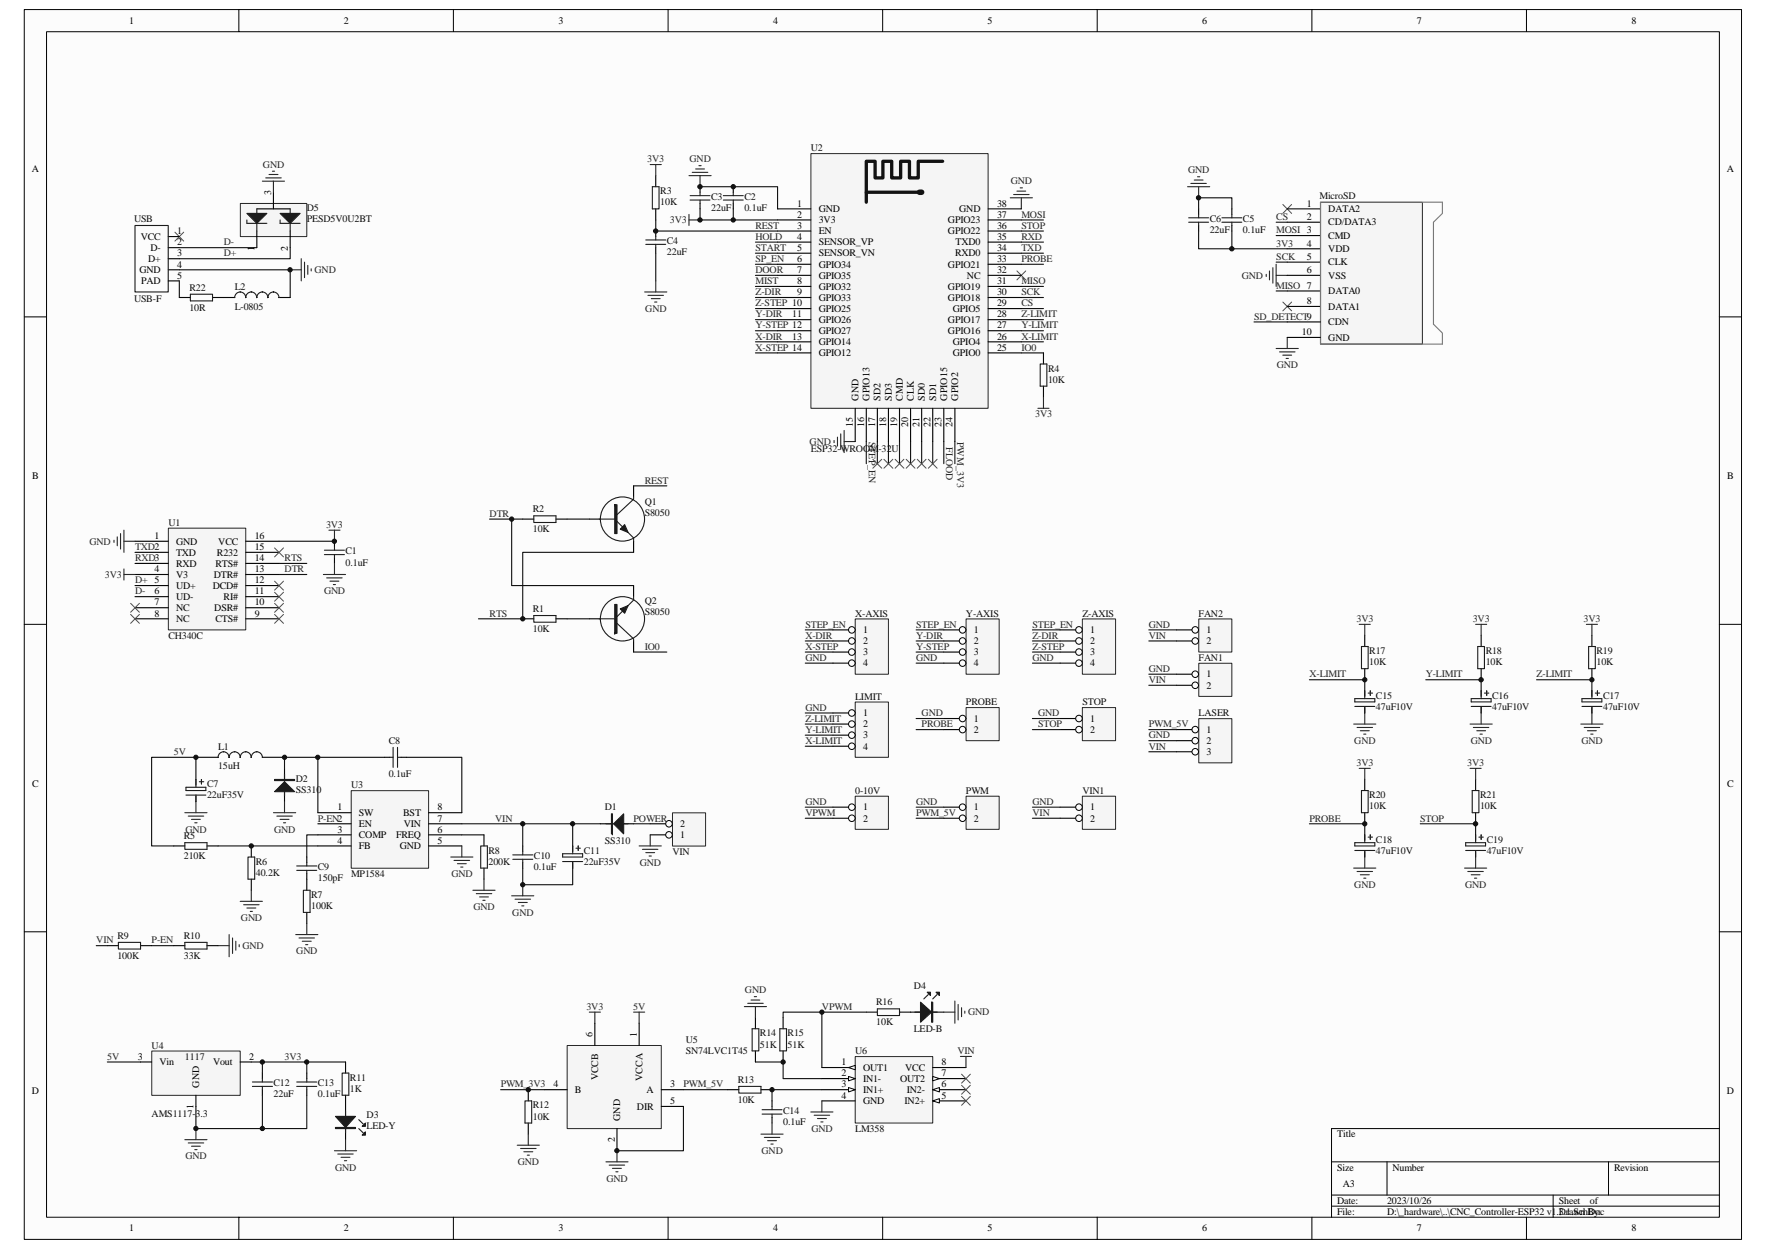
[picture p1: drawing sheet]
<svg xmlns="http://www.w3.org/2000/svg" width="297mm" height="210mm" viewBox="0 0 297 210" stroke-linecap="round" stroke-linejoin="round" font-family="sans-serif">
<defs><g id="words">
<g font-size="1.7">
<text x="21.7" y="4">1</text>
<text x="57.8" y="4">2</text>
<text x="93.9" y="4">3</text>
<text x="130" y="4">4</text>
<text x="166.1" y="4">5</text>
<text x="202.2" y="4">6</text>
<text x="238.3" y="4">7</text>
<text x="274.4" y="4">8</text>
<text x="5.4" y="28.9">A</text>
<text x="290.5" y="28.9">A</text>
<text x="45.6" y="32.7" transform="rotate(-90 45.6 32.7)">3</text>
<text x="134.1" y="34.7">1</text>
<text x="137.7" y="35.7">GND</text>
<text x="161.4" y="35.7">GND</text>
<text x="167.7" y="34.7">38</text>
<text x="219.8" y="34.7">1</text>
<text x="223.4" y="35.7">DATA2</text>
<text x="23.7" y="40.3">VCC</text>
<text x="29.8" y="41.3">2</text>
<text x="29.8" y="39.4">1</text>
<text x="134.1" y="36.6">2</text>
<text x="134.1" y="38.5">3</text>
<text x="134.1" y="40.3">4</text>
<text x="137.7" y="37.5">3V3</text>
<text x="137.7" y="39.4">EN</text>
<text x="137.7" y="41.3">SENSOR_VP</text>
<text x="159.4" y="39.4">GPIO22</text>
<text x="159.4" y="37.5">GPIO23</text>
<text x="160.7" y="41.3">TXD0</text>
<text x="167.7" y="38.5">36</text>
<text x="167.7" y="36.6">37</text>
<text x="167.7" y="40.3">35</text>
<text x="219.8" y="37">2</text>
<text x="219.8" y="41.4">4</text>
<text x="223.4" y="37.9">CD/DATA3</text>
<text x="223.4" y="40.1">CMD</text>
<text x="23.4" y="45.9">GND</text>
<text x="23.7" y="47.8">PAD</text>
<text x="24.9" y="44">D+</text>
<text x="25.3" y="42.2">D-</text>
<text x="29.8" y="46.8">5</text>
<text x="29.8" y="43.1">3</text>
<text x="29.8" y="45">4</text>
<text x="42.8" y="42.1" transform="rotate(-90 42.8 42.1)">1</text>
<text x="48.4" y="42.1" transform="rotate(-90 48.4 42.1)">2</text>
<text x="134.1" y="42.2">5</text>
<text x="134.1" y="44">6</text>
<text x="134.1" y="45.9">7</text>
<text x="134.1" y="47.8">8</text>
<text x="137.7" y="43.1">SENSOR_VN</text>
<text x="137.7" y="45">GPIO34</text>
<text x="137.7" y="46.8">GPIO35</text>
<text x="159.4" y="45">GPIO21</text>
<text x="160.6" y="43.1">RXD0</text>
<text x="162.6" y="46.8">NC</text>
<text x="167.7" y="45.9">32</text>
<text x="167.7" y="47.8">31</text>
<text x="167.7" y="44">33</text>
<text x="167.7" y="42.2">34</text>
<text x="219.8" y="43.7">5</text>
<text x="219.8" y="45.9">6</text>
<text x="223.4" y="42.4">VDD</text>
<text x="223.4" y="44.6">CLK</text>
<text x="223.4" y="46.8">VSS</text>
<text x="133.2" y="53.4">11</text>
<text x="134.1" y="49.6">9</text>
<text x="137.7" y="48.7">GPIO32</text>
<text x="137.7" y="50.6">GPIO33</text>
<text x="137.7" y="52.4">GPIO25</text>
<text x="159.4" y="50.6">GPIO18</text>
<text x="159.4" y="48.7">GPIO19</text>
<text x="160.3" y="52.4">GPIO5</text>
<text x="167.7" y="51.5">29</text>
<text x="167.7" y="53.4">28</text>
<text x="167.7" y="49.6">30</text>
<text x="219.8" y="51.1">8</text>
<text x="223.4" y="49.4">DATA0</text>
<text x="223.4" y="52">DATA1</text>
<text x="133.2" y="57.1">13</text>
<text x="137.7" y="54.3">GPIO26</text>
<text x="137.7" y="56.2">GPIO27</text>
<text x="137.7" y="58">GPIO14</text>
<text x="137.7" y="59.9">GPIO12</text>
<text x="159.4" y="56.2">GPIO16</text>
<text x="159.4" y="54.3">GPIO17</text>
<text x="160.3" y="59.9">GPIO0</text>
<text x="160.3" y="58">GPIO4</text>
<text x="167.7" y="58.9">25</text>
<text x="167.7" y="57.1">26</text>
<text x="167.7" y="55.2">27</text>
<text x="219" y="56.3">10</text>
<text x="223.4" y="54.7">CDN</text>
<text x="223.4" y="57.3">GND</text>
<text x="143.5" y="71.8" transform="rotate(-90 143.5 71.8)">15</text>
<text x="144.4" y="67.4" transform="rotate(-90 144.4 67.4)">GND</text>
<text x="145.3" y="71.8" transform="rotate(-90 145.3 71.8)">16</text>
<text x="146.3" y="67.4" transform="rotate(-90 146.3 67.4)">GPIO13</text>
<text x="147.2" y="71.8" transform="rotate(-90 147.2 71.8)">17</text>
<text x="148.1" y="67.4" transform="rotate(-90 148.1 67.4)">SD2</text>
<text x="149.1" y="71.8" transform="rotate(-90 149.1 71.8)">18</text>
<text x="150" y="67.4" transform="rotate(-90 150 67.4)">SD3</text>
<text x="150.9" y="71.8" transform="rotate(-90 150.9 71.8)">19</text>
<text x="151.8" y="67.4" transform="rotate(-90 151.8 67.4)">CMD</text>
<text x="152.8" y="71.8" transform="rotate(-90 152.8 71.8)">20</text>
<text x="153.7" y="67.4" transform="rotate(-90 153.7 67.4)">CLK</text>
<text x="154.6" y="71.8" transform="rotate(-90 154.6 71.8)">21</text>
<text x="155.6" y="67.4" transform="rotate(-90 155.6 67.4)">SD0</text>
<text x="156.5" y="71.8" transform="rotate(-90 156.5 71.8)">22</text>
<text x="157.4" y="67.4" transform="rotate(-90 157.4 67.4)">SD1</text>
<text x="158.4" y="71.8" transform="rotate(-90 158.4 71.8)">23</text>
<text x="159.3" y="67.4" transform="rotate(-90 159.3 67.4)">GPIO15</text>
<text x="160.2" y="71.8" transform="rotate(-90 160.2 71.8)">24</text>
<text x="161.2" y="67.4" transform="rotate(-90 161.2 67.4)">GPIO2</text>
<text x="5.4" y="80.6">B</text>
<text x="290.5" y="80.6">B</text>
<text x="26" y="90.6">1</text>
<text x="29.6" y="91.5">GND</text>
<text x="29.6" y="93.4">TXD</text>
<text x="29.6" y="95.3">RXD</text>
<text x="36.3" y="95.3">RTS#</text>
<text x="36.5" y="93.4">R232</text>
<text x="36.7" y="91.5">VCC</text>
<text x="42.8" y="94.3">14</text>
<text x="42.8" y="90.6">16</text>
<text x="42.8" y="92.5">15</text>
<text x="26" y="96.2">4</text>
<text x="26" y="99.9">6</text>
<text x="26" y="101.8">7</text>
<text x="29.6" y="97.1">V3</text>
<text x="29.6" y="99">UD+</text>
<text x="29.6" y="100.9">UD-</text>
<text x="35.8" y="99">DCD#</text>
<text x="36" y="97.1">DTR#</text>
<text x="37.6" y="100.9">RI#</text>
<text x="42.8" y="101.8">10</text>
<text x="42.8" y="98.1">12</text>
<text x="42.8" y="99.9">11</text>
<text x="42.8" y="96.2">13</text>
<text x="26" y="103.7">8</text>
<text x="29.6" y="102.7">NC</text>
<text x="29.6" y="104.6">NC</text>
<text x="36" y="102.7">DSR#</text>
<text x="36.3" y="104.6">CTS#</text>
<text x="42.8" y="103.7">9</text>
<text x="145.2" y="106.4">1</text>
<text x="163.8" y="106.4">1</text>
<text x="183.4" y="106.4">1</text>
<text x="202.9" y="106.4">1</text>
<text x="145.2" y="108.3">2</text>
<text x="145.2" y="110.2">3</text>
<text x="145.2" y="112">4</text>
<text x="163.8" y="108.3">2</text>
<text x="163.8" y="110.2">3</text>
<text x="163.8" y="112">4</text>
<text x="183.4" y="108.3">2</text>
<text x="183.4" y="110.2">3</text>
<text x="183.4" y="112">4</text>
<text x="202.9" y="113.9">1</text>
<text x="202.9" y="108.3">2</text>
<text x="202.9" y="115.8">2</text>
<text x="145.2" y="120.4">1</text>
<text x="145.2" y="122.3">2</text>
<text x="145.2" y="124.1">3</text>
<text x="163.8" y="121.3">1</text>
<text x="163.8" y="123.2">2</text>
<text x="183.4" y="121.3">1</text>
<text x="183.4" y="123.2">2</text>
<text x="202.9" y="123.2">1</text>
<text x="202.9" y="125.1">2</text>
<text x="145.2" y="126">4</text>
<text x="202.9" y="126.9">3</text>
<text x="5.4" y="132.3">C</text>
<text x="56.7" y="136.2">1</text>
<text x="60.4" y="137.2">SW</text>
<text x="67.8" y="137.2">BST</text>
<text x="73.6" y="136.2">8</text>
<text x="145.2" y="136.2">1</text>
<text x="163.8" y="136.2">1</text>
<text x="183.4" y="136.2">1</text>
<text x="290.5" y="132.3">C</text>
<text x="56.7" y="140">3</text>
<text x="56.7" y="141.8">4</text>
<text x="60.4" y="139">EN</text>
<text x="60.4" y="140.9">COMP</text>
<text x="60.4" y="142.8">FB</text>
<text x="66.7" y="140.9">FREQ</text>
<text x="67.2" y="142.8">GND</text>
<text x="67.9" y="139">VIN</text>
<text x="73.6" y="138.1">7</text>
<text x="73.6" y="140">6</text>
<text x="73.6" y="141.8">5</text>
<text x="114.4" y="140.9">1</text>
<text x="114.4" y="139">2</text>
<text x="145.2" y="138.1">2</text>
<text x="163.8" y="138.1">2</text>
<text x="183.4" y="138.1">2</text>
<text x="23.2" y="178.2">3</text>
<text x="26.8" y="179.1">Vin</text>
<text x="35.8" y="179.1">Vout</text>
<text x="41.9" y="178.2">2</text>
<text x="99.7" y="174.3" transform="rotate(-90 99.7 174.3)">6</text>
<text x="107.1" y="174.3" transform="rotate(-90 107.1 174.3)">1</text>
<text x="141.5" y="179.1">1</text>
<text x="158.4" y="179.1">8</text>
<text x="5.4" y="184">D</text>
<text x="33.5" y="182.8" transform="rotate(-90 33.5 182.8)">GND</text>
<text x="93.1" y="182.8">4</text>
<text x="96.7" y="183.7">B</text>
<text x="100.6" y="181.6" transform="rotate(-90 100.6 181.6)">VCCB</text>
<text x="108.1" y="181.7" transform="rotate(-90 108.1 181.7)">VCCA</text>
<text x="108.7" y="183.7">A</text>
<text x="112.7" y="185.6">5</text>
<text x="112.7" y="182.8">3</text>
<text x="141.5" y="181">2</text>
<text x="141.5" y="182.8">3</text>
<text x="141.5" y="184.7">4</text>
<text x="145.2" y="180">OUT1</text>
<text x="145.2" y="181.9">IN1-</text>
<text x="145.2" y="183.7">IN1+</text>
<text x="145.2" y="185.6">GND</text>
<text x="151.4" y="181.9">OUT2</text>
<text x="152.1" y="185.6">IN2+</text>
<text x="152.2" y="180">VCC</text>
<text x="152.5" y="183.7">IN2-</text>
<text x="158.4" y="181">7</text>
<text x="158.4" y="182.8">6</text>
<text x="158.4" y="184.7">5</text>
<text x="290.5" y="184">D</text>
<text x="32.6" y="186.5" transform="rotate(-90 32.6 186.5)">1</text>
<text x="104.3" y="188.4" transform="rotate(-90 104.3 188.4)">GND</text>
<text x="107.1" y="186.5">DIR</text>
<text x="224.9" y="191.2">Title</text>
<text x="103.4" y="192.1" transform="rotate(-90 103.4 192.1)">2</text>
<text x="224.9" y="196.8">Size</text>
<text x="234.2" y="196.8">Number</text>
<text x="271.5" y="196.8">Revision</text>
<text x="224.9" y="202.4">Date:</text>
<text x="225.8" y="199.6">A3</text>
<text x="233.3" y="202.4">2023/10/26</text>
<text x="262.2" y="202.4">Sheet</text>
<text x="267.4" y="202.4">of</text>
<text x="21.7" y="207">1</text>
<text x="57.8" y="207">2</text>
<text x="93.9" y="207">3</text>
<text x="130" y="207">4</text>
<text x="166.1" y="207">5</text>
<text x="202.2" y="207">6</text>
<text x="224.9" y="204.2">File:</text>
<text x="233.3" y="204.2">D:\_hardware\..\CNC_Controller-ESP32 v1.3.1.SchDoc</text>
<text x="238.3" y="207">7</text>
<text x="262.2" y="204.2">Drawn By:</text>
<text x="274.4" y="207">8</text>
</g>
<g font-size="1.7" fill="#262626">
<text x="44.2" y="28.2">GND</text>
<text x="108.9" y="27.3">3V3</text>
<text x="116" y="27.3">GND</text>
<text x="199.9" y="29.1">GND</text>
<text x="170" y="31">GND</text>
<text x="37.6" y="41.3">D-</text>
<text x="112.7" y="37.5">3V3</text>
<text x="127.1" y="38.5">REST</text>
<text x="127.1" y="40.3">HOLD</text>
<text x="171.8" y="38.5">STOP</text>
<text x="171.8" y="36.6">MOSI</text>
<text x="171.8" y="40.3">RXD</text>
<text x="214.7" y="37">CS</text>
<text x="214.7" y="39.2">MOSI 3</text>
<text x="214.7" y="41.4">3V3</text>
<text x="37.6" y="43.1">D+</text>
<text x="52.9" y="45.9">GND</text>
<text x="127.1" y="42.2">START</text>
<text x="127.1" y="45.9">DOOR</text>
<text x="127.1" y="44">SP_EN</text>
<text x="127.1" y="47.8">MIST</text>
<text x="171.8" y="44">PROBE</text>
<text x="171.8" y="47.8">MISO</text>
<text x="171.8" y="42.2">TXD</text>
<text x="208.9" y="46.8">GND</text>
<text x="214.7" y="43.7">SCK</text>
<text x="108.5" y="52.4">GND</text>
<text x="127.1" y="49.6">Z-DIR</text>
<text x="127.1" y="51.5">Z-STEP 10</text>
<text x="127.1" y="53.4">Y-DIR</text>
<text x="171.8" y="49.6">SCK</text>
<text x="171.8" y="51.5">CS</text>
<text x="171.8" y="53.4">Z-LIMIT</text>
<text x="210.9" y="53.7">SD_DETECT9</text>
<text x="214.7" y="48.5">MISO 7</text>
<text x="127.1" y="55.2">Y-STEP 12</text>
<text x="127.1" y="57.1">X-DIR</text>
<text x="127.1" y="58.9">X-STEP 14</text>
<text x="171.8" y="57.1">X-LIMIT</text>
<text x="171.8" y="55.2">Y-LIMIT</text>
<text x="171.8" y="58.9">IO0</text>
<text x="214.8" y="61.9">GND</text>
<text x="174.1" y="70.1">3V3</text>
<text x="136.2" y="74.8">GND</text>
<text x="146.1" y="74.3" transform="rotate(90 146.1 74.3)">STEP_EN</text>
<text x="159.1" y="75.2" transform="rotate(90 159.1 75.2)">FLOOD</text>
<text x="161" y="74.3" transform="rotate(90 161 74.3)">PWM_3V3</text>
<text x="108.4" y="81.3">REST</text>
<text x="54.8" y="88.8">3V3</text>
<text x="82.4" y="86.9">DTR</text>
<text x="15.1" y="91.5">GND</text>
<text x="22.7" y="94.3">RXD3</text>
<text x="22.7" y="92.5">TXD2</text>
<text x="47.9" y="94.3">RTS</text>
<text x="17.6" y="97.1">3V3</text>
<text x="22.7" y="98.1">D+ 5</text>
<text x="22.7" y="99.9">D-</text>
<text x="47.9" y="96.2">DTR</text>
<text x="54.5" y="99.9">GND</text>
<text x="82.4" y="103.7">RTS</text>
<text x="135.5" y="105.5">STEP_EN</text>
<text x="135.5" y="107.4">X-DIR</text>
<text x="154.1" y="105.5">STEP_EN</text>
<text x="154.1" y="107.4">Y-DIR</text>
<text x="173.7" y="105.5">STEP_EN</text>
<text x="173.7" y="107.4">Z-DIR</text>
<text x="193.2" y="107.4">VIN</text>
<text x="193.2" y="105.5">GND</text>
<text x="228.2" y="104.6">3V3</text>
<text x="247.7" y="104.6">3V3</text>
<text x="266.4" y="104.6">3V3</text>
<text x="108.4" y="109.2">IO0</text>
<text x="135.5" y="109.2">X-STEP</text>
<text x="135.5" y="111.1">GND</text>
<text x="154.1" y="109.2">Y-STEP</text>
<text x="154.1" y="111.1">GND</text>
<text x="173.7" y="109.2">Z-STEP</text>
<text x="173.7" y="111.1">GND</text>
<text x="193.2" y="113">GND</text>
<text x="220.3" y="113.9">X-LIMIT</text>
<text x="239.8" y="113.9">Y-LIMIT</text>
<text x="258.5" y="113.9">Z-LIMIT</text>
<text x="135.5" y="119.5">GND</text>
<text x="193.2" y="114.8">VIN</text>
<text x="135.5" y="125.1">X-LIMIT</text>
<text x="135.5" y="121.3">Z-LIMIT</text>
<text x="135.5" y="123.2">Y-LIMIT</text>
<text x="155" y="122.3">PROBE</text>
<text x="155" y="120.4">GND</text>
<text x="174.6" y="122.3">STOP</text>
<text x="174.6" y="120.4">GND</text>
<text x="193.2" y="124.1">GND</text>
<text x="193.2" y="122.3">PWM_5V</text>
<text x="227.8" y="125.1">GND</text>
<text x="247.4" y="125.1">GND</text>
<text x="266" y="125.1">GND</text>
<text x="29.2" y="126.9">5V</text>
<text x="193.2" y="126">VIN</text>
<text x="228.2" y="128.8">3V3</text>
<text x="246.8" y="128.8">3V3</text>
<text x="135.5" y="135.3">GND</text>
<text x="135.5" y="137.2">VPWM</text>
<text x="154.1" y="135.3">GND</text>
<text x="154.1" y="137.2">PWM_5V</text>
<text x="173.7" y="135.3">GND</text>
<text x="173.7" y="137.2">VIN</text>
<text x="31.2" y="140">GND</text>
<text x="46.1" y="140">GND</text>
<text x="53.5" y="138.1">P-EN2</text>
<text x="83.3" y="138.1">VIN</text>
<text x="106.6" y="138.1">POWER</text>
<text x="220.3" y="138.1">PROBE</text>
<text x="238.9" y="138.1">STOP</text>
<text x="75.9" y="147.4">GND</text>
<text x="107.6" y="145.6">GND</text>
<text x="227.8" y="149.3">GND</text>
<text x="246.4" y="149.3">GND</text>
<text x="40.5" y="154.9">GND</text>
<text x="79.6" y="153">GND</text>
<text x="86.2" y="153.9">GND</text>
<text x="16.2" y="158.6">VIN</text>
<text x="25.5" y="158.6">P-EN</text>
<text x="40.8" y="159.5">GND</text>
<text x="49.8" y="160.5">GND</text>
<text x="125.3" y="167">GND</text>
<text x="98.6" y="169.8">3V3</text>
<text x="106.5" y="169.8">5V</text>
<text x="138.3" y="169.8">VPWM</text>
<text x="162.9" y="170.7">GND</text>
<text x="18.1" y="178.2">5V</text>
<text x="47.9" y="178.2">3V3</text>
<text x="161" y="177.2">VIN</text>
<text x="84.2" y="182.8">PWM_3V3</text>
<text x="115" y="182.8">PWM_5V</text>
<text x="136.5" y="190.3">GND</text>
<text x="31.2" y="194.9">GND</text>
<text x="56.4" y="196.8">GND</text>
<text x="87.1" y="195.9">GND</text>
<text x="128.1" y="194">GND</text>
<text x="102" y="198.6">GND</text>
</g>
<g font-size="1.7" fill="#0e0e0e">
<text x="136.4" y="25.4">U2</text>
<text x="51.6" y="35.5">D5</text>
<text x="111.1" y="32.7">R3</text>
<text x="111.1" y="34.5">10K</text>
<text x="119.6" y="33.6">C3</text>
<text x="119.6" y="35.5">22uF</text>
<text x="125.2" y="33.6">C2</text>
<text x="125.2" y="35.5">0.1uF</text>
<text x="221.9" y="33.4">MicroSD</text>
<text x="22.5" y="37.3">USB</text>
<text x="51.6" y="37.3">PESD5V0U2BT</text>
<text x="112.2" y="41.1">C4</text>
<text x="203.5" y="37.3">C6</text>
<text x="203.5" y="39.2">22uF</text>
<text x="209.1" y="37.3">C5</text>
<text x="209.1" y="39.2">0.1uF</text>
<text x="112.2" y="42.9">22uF</text>
<text x="22.5" y="50.8">USB-F</text>
<text x="31.9" y="48.9">R22</text>
<text x="31.9" y="52.2">10R</text>
<text x="39.5" y="48.7">L2</text>
<text x="39.5" y="52">L-0805</text>
<text x="176.3" y="62.5">R4</text>
<text x="176.3" y="64.3">10K</text>
<text x="136.4" y="76.1">ESP32-WROOM-32U</text>
<text x="28.3" y="88.4">U1</text>
<text x="89.6" y="86.1">R2</text>
<text x="89.6" y="89.5">10K</text>
<text x="108.4" y="84.8">Q1</text>
<text x="108.4" y="86.7">S8050</text>
<text x="58.1" y="93.2">C1</text>
<text x="58.1" y="95.1">0.1uF</text>
<text x="108.4" y="101.6">Q2</text>
<text x="28.3" y="107.4">CH340C</text>
<text x="89.6" y="102.9">R1</text>
<text x="89.6" y="106.3">10K</text>
<text x="108.4" y="103.5">S8050</text>
<text x="143.8" y="103.7">X-AXIS</text>
<text x="162.5" y="103.7">Y-AXIS</text>
<text x="182.1" y="103.7">Z-AXIS</text>
<text x="201.6" y="103.7">FAN2</text>
<text x="201.6" y="111.1">FAN1</text>
<text x="230.3" y="110">R17</text>
<text x="230.3" y="111.8">10K</text>
<text x="249.9" y="110">R18</text>
<text x="249.9" y="111.8">10K</text>
<text x="268.5" y="110">R19</text>
<text x="268.5" y="111.8">10K</text>
<text x="143.8" y="117.6">LIMIT</text>
<text x="162.5" y="118.6">PROBE</text>
<text x="182.1" y="118.6">STOP</text>
<text x="231.4" y="117.4">C15</text>
<text x="231.4" y="119.3">47uF10V</text>
<text x="251" y="117.4">C16</text>
<text x="251" y="119.3">47uF10V</text>
<text x="269.6" y="117.4">C17</text>
<text x="269.6" y="119.3">47uF10V</text>
<text x="65.4" y="125.1">C8</text>
<text x="201.6" y="120.4">LASER</text>
<text x="36.7" y="126">L1</text>
<text x="36.7" y="129.3">15uH</text>
<text x="49.7" y="131.4">D2</text>
<text x="65.4" y="130.7">0.1uF</text>
<text x="34.8" y="132.3">C7</text>
<text x="34.8" y="134.2">22uF35V</text>
<text x="49.7" y="133.3">SS310</text>
<text x="59.1" y="132.5">U3</text>
<text x="101.7" y="136.2">D1</text>
<text x="143.8" y="133.5">0-10V</text>
<text x="162.5" y="133.5">PWM</text>
<text x="182.1" y="133.5">VIN1</text>
<text x="230.3" y="134.2">R20</text>
<text x="230.3" y="136.1">10K</text>
<text x="249" y="134.2">R21</text>
<text x="249" y="136.1">10K</text>
<text x="30.9" y="141.1">R5</text>
<text x="82.2" y="143.5">R8</text>
<text x="98.2" y="143.5">C11</text>
<text x="101.7" y="141.8">SS310</text>
<text x="113.1" y="143.7">VIN</text>
<text x="231.4" y="141.6">C18</text>
<text x="231.4" y="143.5">47uF10V</text>
<text x="250.1" y="141.6">C19</text>
<text x="250.1" y="143.5">47uF10V</text>
<text x="30.9" y="144.4">210K</text>
<text x="43" y="145.4">R6</text>
<text x="43" y="147.2">40.2K</text>
<text x="53.5" y="146.3">C9</text>
<text x="53.5" y="148.2">150pF</text>
<text x="59.1" y="147.4">MP1584</text>
<text x="82.2" y="145.4">200K</text>
<text x="89.8" y="144.4">C10</text>
<text x="89.8" y="146.3">0.1uF</text>
<text x="98.2" y="145.4">22uF35V</text>
<text x="52.3" y="151">R7</text>
<text x="52.3" y="152.8">100K</text>
<text x="19.7" y="157.9">R9</text>
<text x="19.7" y="161.2">100K</text>
<text x="30.9" y="157.9">R10</text>
<text x="30.9" y="161.2">33K</text>
<text x="153.7" y="166.2">D4</text>
<text x="147.4" y="169">R16</text>
<text x="147.4" y="172.4">10K</text>
<text x="153.7" y="173.5">LED-B</text>
<text x="25.5" y="176.3">U4</text>
<text x="31.1" y="178.2">1117</text>
<text x="115.3" y="175.4">U5</text>
<text x="115.3" y="177.2">SN74LVC1T45</text>
<text x="127.8" y="174.2">R14</text>
<text x="127.8" y="176.1">51K</text>
<text x="132.5" y="174.2">R15</text>
<text x="132.5" y="176.1">51K</text>
<text x="143.8" y="177.2">U6</text>
<text x="46" y="182.6">C12</text>
<text x="46" y="184.5">22uF</text>
<text x="53.5" y="182.6">C13</text>
<text x="53.5" y="184.5">0.1uF</text>
<text x="58.9" y="181.7">R11</text>
<text x="58.9" y="183.6">1K</text>
<text x="124.1" y="182.1">R13</text>
<text x="124.1" y="185.4">10K</text>
<text x="25.5" y="187.9">AMS1117-3.3</text>
<text x="61.7" y="188">D3</text>
<text x="61.7" y="189.9">LED-Y</text>
<text x="89.6" y="186.4">R12</text>
<text x="89.6" y="188.2">10K</text>
<text x="131.7" y="187.3">C14</text>
<text x="131.7" y="189.1">0.1uF</text>
<text x="143.8" y="190.3">LM358</text>
</g>
</g></defs>
<path d="M4.1 1.6h288.8v206.8h-288.8z" fill="#fcfcfc"/>
<path d="M4.1 1.6h288.8v206.8h-288.8z" fill="none" stroke="#000" stroke-width=".17"/>
<path d="M7.8 5.4h281.4v199.2h-281.4z" fill="#fcfcfc"/>
<g fill="none" stroke="#000" stroke-width=".17">
<path d="M7.8 5.3h281.4v199.3h-281.4zM40.2 1.6v3.7M76.3 1.6v3.7M112.4 1.6v3.7M148.5 1.6v3.7M184.5 1.6v3.7M220.7 1.6v3.7M256.7 1.6v3.7M4.1 53.3h3.7M289.2 53.3h3.7M4.1 105h3.7M289.2 105h3.7"/>
<path d="M4.1 156.7h3.7M289.2 156.7h3.7M224 195.3h65.2M233.3 195.3v5.6M270.5 195.3v5.6M289.2 189.7h-65.2v14.9M40.2 204.6v3.8M76.3 204.6v3.8M112.4 204.6v3.8M148.5 204.6v3.8M184.5 204.6v3.8M220.7 204.6v3.8"/>
<path d="M224 200.9h65.2M224 202.8h65.2M256.7 204.6v3.8M261.2 200.9v3.7"/>
</g>
<path d="M28.3 88.8h13v17.1h-13z" fill="#f5f5f5"/>
<path d="M28.3 88.8h13v17.1h-13z" fill="none" stroke="#262626" stroke-width=".17"/>
<g fill="none" stroke="#000" stroke-width=".19">
<path d="M110.3 29.5v1.9M110.3 35.1v1.9M110.3 38.8v1M117.7 31.4v.9M117.7 34.2v.9M123.3 31.4v.9M123.3 34.2v.9M201.6 35.1v.9M201.6 37.9v.9M207.2 35.1v.9M207.2 37.9v.9M110.3 41.6v1"/>
<path d="M22.7 91h5.6M22.7 92.9h5.6M22.7 94.7h5.6M22.7 96.6h5.6M22.7 98.4h5.6M41.3 91h5.6M41.3 92.9h5.6M41.3 94.7h5.6M41.3 96.6h5.6M41.3 98.4h5.6M56.3 91v.9M56.3 93.8v.9"/>
<path d="M87.9 87.3h1.9M93.5 87.3h1.9M99.1 87.3h1.9M106.6 81.7v1.8M106.6 91v1.9M106.6 98.4v1.9M22.7 100.3h5.6M22.7 102.2h5.6M22.7 104h5.6M41.3 100.3h5.6M41.3 102.2h5.6M41.3 104h5.6"/>
<path d="M87.9 104h1.9M93.5 104h1.9M99.1 104h1.9M106.6 107.8v1.8"/>
</g>
<g fill="none" stroke="#1c1c1c" stroke-width=".19">
<path d="M109.7 31.4h1.1v3.7h-1.1zM110.3 39.8v.5M116.1 32.9h3.3M116.1 33.6h3.3M117.7 32.3v.6M117.7 33.6v.6M121.7 32.9h3.3M121.7 33.6h3.3M123.3 32.3v.6M123.3 33.6v.6M199.9 36.6h3.4M199.9 37.4h3.4"/>
<path d="M201.6 36v.6M201.6 37.4v.5M205.5 36.6h3.4M205.5 37.4h3.4M207.2 36v.6M207.2 37.4v.5M108.6 40.3h3.4M108.6 41.1h3.4M110.3 41.1v.5M54.6 92.5h3.3M54.6 93.2h3.3M56.3 91.9v.6"/>
<path d="M56.3 93.2v.6M89.8 86.7h3.7v1.1h-3.7zM100.8 87.3h2.6M103.8 87.7l2.8 2.7v.6M106.6 83.5v.4l-2.8 2.6M89.8 103.5h3.7v1.1h-3.7zM100.8 104h2.6M103.8 104.8l2.8 2.6v.4M106.6 100.3v.6l-2.8 2.8"/>
<circle cx="104.7" cy="87.3" r="3.7"/>
<circle cx="104.7" cy="104" r="3.7"/>
</g>
<g fill="#1c1c1c" stroke="#1c1c1c" stroke-width=".19">
<path d="M105.1 88.2l.5 1.3-1.3-.5z"/>
<path d="M104.3 102.4l1.3-.6-.5 1.3z"/>
<path d="M103.4 84.9h.4v4.8h-.4z" fill-rule="evenodd"/>
<path d="M103.4 101.6v4.9h.4v-4.9z" fill-rule="evenodd"/>
</g>
<g fill="none" stroke="#262626" stroke-width=".19">
<path d="M109.4 27.7h1.8M110.3 27.7v1.8M115.9 37h1.8M115.9 29.5h3.7M115.9 36v1.9M116.4 29h2.7M117 28.4h1.5M117.6 27.9h.3M117.7 29.5v1.9M199.7 31.4h3.8M200.3 30.8h2.6M200.9 30.3h1.5"/>
<path d="M201.4 29.7h.4M201.6 31.4v1.9M48.8 45.4h1.9M50.7 43.5v3.7M51.2 44.1v2.6M51.8 44.6v1.5M52.3 45.2v.4M213 46.1v.4M213.5 45.6v1.5M214.1 45v2.6M214.6 44.4v3.8M214.6 46.3h1.9"/>
<path d="M214.6 58.6h3.8M215.2 59.2h2.6M215.8 59.7h1.5M216.5 56.7v1.9M140.3 74.1v.3M140.9 73.5v1.5M141.4 72.9v2.6M142 74.2h1.8M142 72.4v3.7M216.3 60.3h.4M19.2 90.8v.4M19.7 90.3v1.5"/>
<path d="M20.3 89.7v2.6M20.8 89.1v3.8M20.8 95.7v1.8M20.8 91h1.9M20.8 96.6h1.9M54.4 96.6h3.7M54.9 97.2h2.6M55.3 89.1h1.9M55.5 97.7h1.5M56.1 98.3h.3M56.3 89.1v1.9M56.3 94.7v1.9"/>
</g>
<g fill="none" stroke="#4c4c4c" stroke-width=".17">
<path d="M215.8 34.4l1.5 1.5M217.3 34.4l-1.5 1.5M215.8 50.8l1.5 1.5M217.3 50.8l-1.5 1.5M146.8 77.2l1.5 1.5M148.3 77.2l-1.5 1.5M148.7 77.2l1.5 1.5M150.2 77.2l-1.5 1.5M150.6 77.2l1.4 1.5M152 77.2l-1.4 1.5M152.4 77.2l1.5 1.5M153.9 77.2l-1.5 1.5"/>
<path d="M154.3 77.2l1.5 1.5M155.8 77.2l-1.5 1.5M156.1 77.2l1.5 1.5M157.6 77.2l-1.5 1.5M46.2 92.1l1.5 1.5M46.2 99.6l1.5 1.5M46.2 97.7l1.5 1.5M47.7 92.1l-1.5 1.5M47.7 99.6l-1.5 1.5M47.7 97.7l-1.5 1.5M22 101.4l1.4 1.5M22 103.3l1.4 1.5"/>
<path d="M23.4 101.4l-1.4 1.5M23.4 103.3l-1.4 1.5M46.2 103.3l1.5 1.5M46.2 101.4l1.5 1.5M47.7 103.3l-1.5 1.5M47.7 101.4l-1.5 1.5"/>
</g>
<g fill="none" stroke="#0e0e0e" stroke-width=".19">
<path d="M110.3 37v1.8h20.5M117.7 35.1v1.9h13.1M117.7 31.4h13.1v3.7M123.3 35.1v1.9M201.6 35.1v-1.8h5.6v1.8M201.6 38.8v3h14.9M207.2 38.8v3M214.6 37.4h1.9M214.6 39.6h1.9M210.9 54.1h5.6M214.6 48.9h1.9M214.6 44.1h1.9"/>
<path d="M145.7 74.2v3.8M147.6 74.2v3.8M149.4 74.2v3.8M151.3 74.2v3.8M153.2 74.2v3.8M155 74.2v3.8M156.9 74.2v3.8M158.7 74.2v3.8M95.4 87.3h3.7M106.6 81.7h5.6M106.6 92.9h-18.7v11.1h-7.4M95.4 104h3.7"/>
<path d="M106.6 109.6h5.6"/>
</g>
<path d="M222.1 34h17.1v23.8h-17.1z" fill="#f5f5f5"/>
<path d="M222.1 34h17.1v23.8h-17.1z" fill="none" stroke="#262626" stroke-width=".17"/>
<path d="M216.5 35.1h5.6M216.5 37.4h5.6M216.5 39.6h5.6M216.5 41.8h5.6M216.5 44.1h5.6M216.5 46.3h5.6M216.5 48.9h5.6M216.5 51.5h5.6M216.5 54.1h5.6M216.5 56.7h5.6" fill="none" stroke="#000" stroke-width=".19"/>
<path d="M222.1 34h20.5v1.9l-1.5 1.5v17.1l1.5 1.5v1.8h-20.5z" fill="none" stroke="#797979" stroke-width=".19"/>
<path d="M59.1 132.9h13v13.1h-13z" fill="#f5f5f5"/>
<path d="M59.1 132.9h13v13.1h-13z" fill="none" stroke="#262626" stroke-width=".17"/>
<g fill="none" stroke="#000" stroke-width=".19">
<path d="M33 127.3h3.7M33 131v1M33 133.8v1M44.1 127.3h3.8M47.9 129.2v1.8M47.9 132.9v1.9M53.5 136.6h5.6M53.5 138.5h5.6M64.6 127.3h1M67.4 127.3h1M72.1 136.6h5.6M72.1 138.5h5.6"/>
<path d="M18.1 159h1.8M23.6 159h1.9M29.2 142.2h1.9M29.2 159h1.9M34.8 142.2h1.9M34.8 159h1.9M42.3 142.2v1.9M42.3 147.8v1.9M51.6 144.1v.9M51.6 146.9v2.8M51.6 153.4v1.9M53.5 140.4h5.6"/>
<path d="M53.5 142.2h5.6M72.1 140.4h5.6M72.1 142.2h5.6M81.4 140.4v1.8M81.4 145.9v1.9M87.9 142.2v1M87.9 145v.9M44.1 180.4v.9M44.1 183.2v.9M51.6 180.4v.9M51.6 183.2v.9"/>
</g>
<g fill="none" stroke="#0e0e0e" stroke-width=".19">
<path d="M160.6 74.2v3.8M82.3 87.3h3.8M87.9 87.3h-1.8v11.1h20.5M33 131v-3.7h-7.5v14.9h3.7M53.5 127.3v9.3M64.6 127.3h-16.7v1.9M68.4 127.3h9.3v9.3M16.2 159h1.9M25.5 159h3.7M36.7 142.2h16.8M53.5 140.4h-1.9v3.7M77.7 140.4h3.7"/>
<path d="M18.1 178.5h5.5M42.3 178.5h1.8v1.9M44.1 178.5h7.5v1.9M44.1 184.1v5.6h-11.1v-3.7M51.6 184.1v5.6h-7.5"/>
</g>
<g fill="none" stroke="#262626" stroke-width=".19">
<path d="M31.1 136.6h3.7M31.7 137.2h2.6M32.2 137.8h1.5M32.8 138.3h.3M33 134.8v1.8M46 136.6h3.7M46.6 137.2h2.6M47.1 137.8h1.5M47.7 138.3h.3M47.9 134.8v1.8M36.7 159h1.8M38.5 157.1v3.7"/>
<path d="M39.1 157.7v2.6M39.7 158.2v1.5M40.2 158.8v.4M40.4 151.5h3.7M41 152.1h2.6M41.5 152.7h1.5M42.1 153.2h.4M42.3 149.7v1.8M49.7 157.1h3.8M50.3 157.7h2.6M50.8 158.2h1.5M51.4 158.8h.4"/>
<path d="M51.6 155.3v1.8M75.8 144.1h3.7M76.4 144.7h2.6M76.9 145.2h1.5M77.5 145.8h.4M77.7 142.2v1.9M79.5 149.7h3.8M80.1 150.2h2.6M80.7 150.8h1.4M81.2 151.4h.4M81.4 147.8v1.9M86.1 150.6h3.7"/>
<path d="M86.6 151.2h2.6M87.2 151.7h1.5M87.8 152.3h.3M87.9 148.7v1.9M31.1 191.6h3.7M31.7 192.2h2.6M32.2 192.7h1.5M32.8 193.3h.3M33 189.7v1.9"/>
</g>
<g fill="none" stroke="#1c1c1c" stroke-width=".19">
<path d="M31.3 132.4h3.3v.5h-3.3zM31.3 133.7h3.3M33 131v1.4M33 133.7v1.1M33.5 131.4h.8M33.9 131v.8M36.7 127.3a.94 .94 0 0 1 .9-.9 .94 .94 0 0 1 .9 .9M38.5 127.3a.94 .94 0 0 1 1-.9 .95 .95 0 0 1 .9 .9 .94 .94 0 0 1 1-.9h-.1a.94 .94 0 0 1 .9 .9h.1a.94 .94 0 0 1 .9-.9 .95 .95 0 0 1 .9 .9M47.9 130.1v3.7M65.6 127.3h.5M66.1 125.6v3.4M66.9 127.3h.5"/>
<path d="M66.9 125.6v3.4M19.9 158.4h3.7v1.2h-3.7zM31.1 141.7h3.7v1.1h-3.7zM31.1 158.4h3.7v1.2h-3.7zM41.7 144.1h1.1v3.7h-1.1zM49.9 145.6h3.4M49.9 146.3h3.4M51 149.7h1.2v3.7h-1.2zM51.6 145v.6M51.6 146.3v.6M80.9 142.2h1.1v3.7h-1.1zM86.3 143.7h3.3"/>
<path d="M86.3 144.5h3.3M87.9 143.2v.5M87.9 144.5v.5M42.5 181.9h3.3M42.5 182.6h3.3M44.1 181.3v.6M44.1 182.6v.6M49.9 181.9h3.4M49.9 182.6h3.4M51.6 181.3v.6M51.6 182.6v.6"/>
</g>
<g fill="#1c1c1c" stroke="#1c1c1c" stroke-width=".19">
<path d="M46.2 133.1l1.7-1.7 1.6 1.7z"/>
<path d="M46.2 131h3.3v.2h-3.3z" fill-rule="evenodd"/>
</g>
<path d="M25.5 176.7h14.9v7.4h-14.9z" fill="#f5f5f5"/>
<path d="M25.5 176.7h14.9v7.4h-14.9z" fill="none" stroke="#262626" stroke-width=".17"/>
<path d="M96.3 142.2v1M96.3 145v.9M23.6 178.5h1.9M40.4 178.5h1.9M33 184.1v1.9" fill="none" stroke="#000" stroke-width=".19"/>
<path d="M94.6 143.5h3.4v.6h-3.4zM94.6 144.8h3.4M96.3 142.2v1.3M96.3 144.8v1.1M96.9 142.6h.7M97.3 142.2v.8" fill="none" stroke="#1c1c1c" stroke-width=".19"/>
<g fill="none" stroke="#0e0e0e" stroke-width=".19">
<path d="M135.4 105.9h4.7M135.4 107.8h4.7M135.4 109.6h4.7M135.4 111.5h4.7M135.4 119.9h4.7M154.1 105.9h4.6M154.1 107.8h4.6M154.1 109.6h4.6M154.1 111.5h4.6M173.6 105.9h4.7M173.6 107.8h4.7M173.6 109.6h4.7"/>
<path d="M173.6 111.5h4.7M77.7 138.5h18.6v3.7M87.9 138.5v3.7M135.4 121.7h4.7M135.4 123.6h4.7M135.4 125.5h4.7M87.9 145.9v2.8h8.4v-2.8"/>
</g>
<path d="M143.9 118h5.5v9.3h-5.5z" fill="#f5f5f5"/>
<path d="M143.8 118h5.6v9.3h-5.6z" fill="none" stroke="#262626" stroke-width=".17"/>
<path d="M140.1 119.9h3.7" fill="none" stroke="#000" stroke-width=".19"/>
<circle cx="143.3" cy="119.9" r=".55" fill="#fcfcfc" stroke="#000" stroke-width=".17"/>
<path d="M140.1 121.7h3.7" fill="none" stroke="#000" stroke-width=".19"/>
<circle cx="143.3" cy="121.7" r=".55" fill="#fcfcfc" stroke="#000" stroke-width=".17"/>
<path d="M140.1 123.6h3.7" fill="none" stroke="#000" stroke-width=".19"/>
<circle cx="143.3" cy="123.6" r=".55" fill="#fcfcfc" stroke="#000" stroke-width=".17"/>
<path d="M140.1 125.5h3.7" fill="none" stroke="#000" stroke-width=".19"/>
<circle cx="143.3" cy="125.5" r=".55" fill="#fcfcfc" stroke="#000" stroke-width=".17"/>
<path d="M162.5 119h5.6v5.5h-5.6z" fill="#f5f5f5"/>
<path d="M162.5 119h5.6v5.5h-5.6z" fill="none" stroke="#262626" stroke-width=".17"/>
<path d="M158.7 120.8h3.8" fill="none" stroke="#000" stroke-width=".19"/>
<circle cx="161.9" cy="120.8" r=".55" fill="#fcfcfc" stroke="#000" stroke-width=".17"/>
<path d="M158.7 122.7h3.8" fill="none" stroke="#000" stroke-width=".19"/>
<circle cx="161.9" cy="122.7" r=".55" fill="#fcfcfc" stroke="#000" stroke-width=".17"/>
<path d="M182.1 119h5.5v5.5h-5.5z" fill="#f5f5f5"/>
<path d="M182.1 119h5.5v5.5h-5.5z" fill="none" stroke="#262626" stroke-width=".17"/>
<path d="M178.3 120.8h3.7" fill="none" stroke="#000" stroke-width=".19"/>
<circle cx="181.5" cy="120.8" r=".55" fill="#fcfcfc" stroke="#000" stroke-width=".17"/>
<path d="M178.3 122.7h3.7" fill="none" stroke="#000" stroke-width=".19"/>
<circle cx="181.5" cy="122.7" r=".55" fill="#fcfcfc" stroke="#000" stroke-width=".17"/>
<path d="M154.1 122.7h4.6M154.1 120.8h4.6M173.6 122.7h4.7M173.6 120.8h4.7" fill="none" stroke="#0e0e0e" stroke-width=".19"/>
<path d="M201.7 111.5h5.5v5.6h-5.5z" fill="#f5f5f5"/>
<path d="M201.6 111.5h5.6v5.6h-5.6z" fill="none" stroke="#262626" stroke-width=".17"/>
<path d="M197.9 113.3h3.7" fill="none" stroke="#000" stroke-width=".19"/>
<circle cx="201" cy="113.3" r=".55" fill="#fcfcfc" stroke="#000" stroke-width=".17"/>
<path d="M197.9 115.2h3.7" fill="none" stroke="#000" stroke-width=".19"/>
<circle cx="201" cy="115.2" r=".55" fill="#fcfcfc" stroke="#000" stroke-width=".17"/>
<path d="M201.7 120.8h5.5v7.4h-5.5z" fill="#f5f5f5"/>
<path d="M201.6 120.8h5.6v7.4h-5.6z" fill="none" stroke="#262626" stroke-width=".17"/>
<path d="M197.9 122.7h3.7" fill="none" stroke="#000" stroke-width=".19"/>
<circle cx="201" cy="122.7" r=".55" fill="#fcfcfc" stroke="#000" stroke-width=".17"/>
<path d="M197.9 124.5h3.7" fill="none" stroke="#000" stroke-width=".19"/>
<circle cx="201" cy="124.5" r=".55" fill="#fcfcfc" stroke="#000" stroke-width=".17"/>
<path d="M197.9 126.4h3.7" fill="none" stroke="#000" stroke-width=".19"/>
<circle cx="201" cy="126.4" r=".55" fill="#fcfcfc" stroke="#000" stroke-width=".17"/>
<path d="M193.2 113.3h4.7M193.2 115.2h4.7M193.2 122.7h4.7M193.2 124.5h4.7M193.2 126.4h4.7" fill="none" stroke="#0e0e0e" stroke-width=".19"/>
<path d="M143.9 133.9h5.5v5.5h-5.5z" fill="#f5f5f5"/>
<path d="M143.8 133.9h5.6v5.5h-5.6z" fill="none" stroke="#262626" stroke-width=".17"/>
<path d="M140.1 135.7h3.7" fill="none" stroke="#000" stroke-width=".19"/>
<circle cx="143.3" cy="135.7" r=".55" fill="#fcfcfc" stroke="#000" stroke-width=".17"/>
<path d="M140.1 137.6h3.7" fill="none" stroke="#000" stroke-width=".19"/>
<circle cx="143.3" cy="137.6" r=".55" fill="#fcfcfc" stroke="#000" stroke-width=".17"/>
<path d="M135.4 135.7h4.7M135.4 137.6h4.7" fill="none" stroke="#0e0e0e" stroke-width=".19"/>
<path d="M201.7 104.1h5.5v5.5h-5.5z" fill="#f5f5f5"/>
<path d="M201.6 104.1h5.6v5.5h-5.6z" fill="none" stroke="#262626" stroke-width=".17"/>
<path d="M197.9 105.9h3.7" fill="none" stroke="#000" stroke-width=".19"/>
<circle cx="201" cy="105.9" r=".55" fill="#fcfcfc" stroke="#000" stroke-width=".17"/>
<path d="M197.9 107.8h3.7" fill="none" stroke="#000" stroke-width=".19"/>
<circle cx="201" cy="107.8" r=".55" fill="#fcfcfc" stroke="#000" stroke-width=".17"/>
<g fill="none" stroke="#0e0e0e" stroke-width=".19">
<path d="M171.8 38.8h3.7M171.8 37h3.7M110.3 42.6v4.6M127.1 40.7h3.7M127.1 42.6h3.7M127.1 44.4h3.7M127.1 46.3h3.7M127.1 48.2h3.7M127.1 50h3.7M127.1 51.9h3.7M127.1 53.7h3.7M127.1 55.6h3.7"/>
<path d="M127.1 57.5h3.7M127.1 59.3h3.7M171.8 40.7h3.7M171.8 42.6h3.7M171.8 44.4h3.7M171.8 48.2h3.7M171.8 50h3.7M171.8 51.9h3.7M171.8 53.7h3.7M171.8 55.6h3.7M171.8 57.5h3.7M171.8 59.3h3.7"/>
<path d="M46.9 91h9.4M46.9 94.7h4.7M46.9 96.6h4.7M193.2 105.9h4.7M193.2 107.8h4.7M220.2 114.3h9.3v1.8M239.8 114.3h9.3v1.8M258.4 114.3h9.4v1.8M96.3 138.5h4.7M220.2 138.5h9.3v1.9M238.9 138.5h9.3v1.9"/>
</g>
<g fill="none" stroke="#000" stroke-width=".19">
<path d="M175.5 59.3v1.9M175.5 64.9v1.9M229.5 106.8v1.9M229.5 112.4v1.9M229.5 116.1v1M229.5 118.9v1M249.1 106.8v1.9M249.1 112.4v1.9M249.1 116.1v1M249.1 118.9v1M267.8 106.8v1.9M267.8 112.4v1.9"/>
<path d="M267.8 116.1v1M267.8 118.9v1M101 138.5h1.8M104.7 138.5h1.9M229.5 131v1.9M229.5 136.6v1.9M248.2 131v1.9M248.2 136.6v1.9M229.5 140.4v.9M229.5 143.2v.9M248.2 140.4v.9M248.2 143.2v.9"/>
<path d="M58.1 178.5v1.9M145.7 170.2h1.9M151.3 170.2h3.7M156.9 170.2h1.8M58.1 184.1v3.8M58.1 189.7v1.9"/>
</g>
<g fill="none" stroke="#1c1c1c" stroke-width=".19">
<path d="M175 61.2h1.1v3.7h-1.1zM227.9 118.8h3.3M227.9 117.5h3.3v.5h-3.3zM229 108.7h1.1v3.7h-1.1zM229.5 116.1v1.4M229.5 118.8v1.1M230.1 116.5h.8M230.5 116.1v.8M247.5 117.5h3.3v.5h-3.3zM247.5 118.8h3.3M248.6 108.7h1.1v3.7h-1.1zM249.1 116.1v1.4"/>
<path d="M249.1 118.8v1.1M249.7 116.5h.7M250.1 116.1v.8M266.1 118.8h3.3M266.1 117.5h3.3v.5h-3.3zM267.2 108.7h1.1v3.7h-1.1zM267.8 116.1v1.4M267.8 118.8v1.1M268.3 116.5h.8M268.7 116.1v.8M101.9 138.5h3.7M229 132.9h1.1v3.7h-1.1z"/>
<path d="M247.6 132.9h1.1v3.7h-1.1zM227.9 141.7h3.3v.5h-3.3zM227.9 143h3.3M229.5 140.4v1.3M229.5 143v1.1M230.1 140.7h.8M230.5 140.4v.7M246.5 143h3.4M246.5 141.7h3.4v.5h-3.4zM248.2 140.4v1.3M248.2 143v1.1M248.7 140.7h.8"/>
<path d="M249.1 140.4v.7M147.6 169.6h3.7v1.1h-3.7zM153.9 170.2h3.7M156.1 167.2l-.7 .7M157.6 167.2l-.7 .7M57.5 180.4h1.2v3.7h-1.2zM58.1 186.8v3.7M60.3 189.7l.8 .8M60.3 188.2l.8 .8"/>
</g>
<g fill="#1c1c1c" stroke="#1c1c1c" stroke-width=".19">
<path d="M103.2 138.5l1.7-1.7v3.4z"/>
<path d="M56.4 187.7h3.4l-1.7 1.8z"/>
<path d="M61.5 190.3v.5h-.6z"/>
<path d="M61.5 188.8v.6h-.6z"/>
<path d="M154.8 168.5l1.9 1.7-1.9 1.7z"/>
<path d="M157.4 166.8h.6v.6z"/>
<path d="M156 166.8h.5v.6z"/>
<path d="M102.8 136.8h.2v3.4h-.2z" fill-rule="evenodd"/>
<path d="M56.4 189.5h3.4v.2h-3.4z" fill-rule="evenodd"/>
<path d="M156.7 168.5h.2v3.4h-.2z" fill-rule="evenodd"/>
</g>
<path d="M29.4 39l1.5 1.5M30.9 39l-1.5 1.5M171 45.6l1.5 1.5M172.5 45.6l-1.5 1.5" fill="none" stroke="#4c4c4c" stroke-width=".17"/>
<g fill="none" stroke="#262626" stroke-width=".19">
<path d="M169.9 33.3h3.7M170.5 32.7h2.6M171 32.1h1.5M171.6 31.6h.4M171.8 33.3v1.8M174.6 68.6h1.8M175.5 66.8v1.8M228.6 105h1.9M229.5 105v1.8M229.5 119.9v1.8M248.2 105h1.9M249.1 105v1.8"/>
<path d="M249.1 119.9v1.8M266.8 105h1.9M267.8 105v1.8M267.8 119.9v1.8M227.7 121.7h3.7M228.3 122.3h2.6M228.6 129.2h1.9M228.8 122.9h1.5M229.4 123.4h.3M229.5 129.2v1.8M247.3 121.7h3.7M247.3 129.2h1.8"/>
<path d="M247.8 122.3h2.6M248.2 129.2v1.8M248.4 122.9h1.5M248.9 123.4h.4M265.9 121.7h3.7M266.5 122.3h2.6M267 122.9h1.5M267.6 123.4h.3M227.7 145.9h3.7M228.3 146.5h2.6M228.8 147.1h1.5M229.4 147.6h.3"/>
<path d="M229.5 144.1v1.8M246.3 145.9h3.8M246.9 146.5h2.6M247.5 147.1h1.4M248 147.6h.4M248.2 144.1v1.8M56.3 193.5h3.7M56.8 194h2.6M57.4 194.6h1.5M57.9 195.1h.4M58.1 191.6v1.9"/>
</g>
<path d="M143.9 177.7h13v11.1h-13z" fill="#f5f5f5"/>
<path d="M143.8 177.6h13.1v11.2h-13.1z" fill="none" stroke="#262626" stroke-width=".17"/>
<path d="M138.2 179.5h5.6M156.9 179.5h5.6" fill="none" stroke="#000" stroke-width=".19"/>
<path d="M142.7 179.5l1.1-.4v.8z" fill="#fcfcfc" stroke="#000" stroke-width=".17"/>
<path d="M138.2 181.3h5.6" fill="none" stroke="#000" stroke-width=".19"/>
<path d="M142.7 181l1.1 .3-1.1 .4z" fill="#fcfcfc" stroke="#000" stroke-width=".17"/>
<path d="M138.2 183.2h5.6" fill="none" stroke="#000" stroke-width=".19"/>
<path d="M142.7 182.8l1.1 .4-1.1 .4z" fill="#fcfcfc" stroke="#000" stroke-width=".17"/>
<path d="M138.2 185.1h5.6M156.9 181.3h5.6" fill="none" stroke="#000" stroke-width=".19"/>
<path d="M156.9 181l1.1 .3-1.1 .4z" fill="#fcfcfc" stroke="#000" stroke-width=".17"/>
<path d="M156.9 183.2h5.6" fill="none" stroke="#000" stroke-width=".19"/>
<path d="M156.9 183.2l1.1-.4v.8z" fill="#fcfcfc" stroke="#000" stroke-width=".17"/>
<path d="M156.9 185.1h5.6" fill="none" stroke="#000" stroke-width=".19"/>
<path d="M156.9 185.1l1.1-.4v.7z" fill="#fcfcfc" stroke="#000" stroke-width=".17"/>
<g fill="none" stroke="#262626" stroke-width=".19">
<path d="M99.1 170.2h1.9M100.1 170.2v1.8M106.6 170.2h1.8M107.5 170.2v1.8M161.5 177.6h1.9M162.5 177.6v1.9M87 192.5h3.7M87.6 193.1h2.6M88.1 193.6h1.5M88.7 194.2h.3M88.9 190.7v1.8M101.9 195.3h3.7"/>
<path d="M102.5 195.9h2.6M103 196.4h1.5M103.6 197h.3M103.8 193.5v1.8M128 190.7h3.7M128.6 191.2h2.6M129.1 191.8h1.5M129.7 192.3h.3M129.9 188.8v1.9M136.4 186.9h3.7M136.9 187.5h2.6M137.5 188h1.5"/>
<path d="M138.1 188.6h.3M138.2 185.1v1.8"/>
</g>
<path d="M131.7 171.1v-.9h6.5v9.3M138.2 170.2h7.5M84.2 183.2h7.4M115 183.2h7.4M138.2 183.2h-8.3v1.9" fill="none" stroke="#0e0e0e" stroke-width=".19"/>
<path d="M161.7 182.5l1.5 1.5M161.7 184.3l1.5 1.5M161.7 180.6l1.5 1.5M163.2 182.5l-1.5 1.5M163.2 184.3l-1.5 1.5M163.2 180.6l-1.5 1.5" fill="none" stroke="#4c4c4c" stroke-width=".17"/>
<path d="M131.7 171.1v1.9M131.7 176.7v1.8M88.9 183.2v1.9M88.9 188.8v1.9M122.4 183.2h1.9M128 183.2h1.9M129.9 185.1v.9M129.9 187.9v.9" fill="none" stroke="#000" stroke-width=".19"/>
<path d="M131.2 173h1.1v3.7h-1.1zM88.3 185.1h1.1v3.7h-1.1zM124.3 182.6h3.7v1.2h-3.7zM128.2 186.6h3.3M128.2 187.3h3.3M129.9 186v.6M129.9 187.3v.6" fill="none" stroke="#1c1c1c" stroke-width=".19"/>
<path d="M95.4 175.8h15.8v13.9h-15.8z" fill="#f5f5f5"/>
<path d="M95.4 175.8h15.8v13.9h-15.8z" fill="none" stroke="#262626" stroke-width=".17"/>
<path d="M100.1 172v3.7M107.5 172v3.7M127.1 171.1v1.9M127.1 176.7v1.8M91.6 183.2h3.8M103.8 189.7v3.8M111.2 183.2h3.8M111.2 186h3.8" fill="none" stroke="#000" stroke-width=".19"/>
<path d="M127.1 178.5h4.6v2.8h6.5M115 186v7.5h-11.2" fill="none" stroke="#0e0e0e" stroke-width=".19"/>
<path d="M126.5 173h1.1v3.7h-1.1z" fill="none" stroke="#1c1c1c" stroke-width=".19"/>
<path d="M125.2 169.2h3.7M125.8 168.7h2.6M126.3 168.1h1.5M126.9 167.6h.4M127.1 169.2v1.9M158.7 170.2h1.9M160.6 168.3v3.7M161.2 168.9v2.6M161.7 169.4v1.5M162.3 170v.3" fill="none" stroke="#262626" stroke-width=".19"/>
<path d="M136.4 25.8h29.8v42.8h-29.8z" fill="#f5f5f5"/>
<path d="M136.4 25.8h29.8v42.8h-29.8z" fill="none" stroke="#262626" stroke-width=".17"/>
<g fill="none" stroke="#000" stroke-width=".19">
<path d="M130.8 35.1h5.6M130.8 37h5.6M130.8 38.8h5.6M166.2 35.1h5.6M166.2 37h5.6M166.2 38.8h5.6M130.8 40.7h5.6M130.8 42.6h5.6M130.8 44.4h5.6M130.8 46.3h5.6M130.8 48.2h5.6M130.8 50h5.6"/>
<path d="M130.8 51.9h5.6M130.8 53.7h5.6M130.8 55.6h5.6M130.8 57.5h5.6M130.8 59.3h5.6M166.2 40.7h5.6M166.2 42.6h5.6M166.2 44.4h5.6M166.2 46.3h5.6M166.2 48.2h5.6M166.2 50h5.6M166.2 51.9h5.6"/>
<path d="M166.2 53.7h5.6M166.2 55.6h5.6M166.2 57.5h5.6M166.2 59.3h5.6M143.8 68.6v5.6M145.7 68.6v5.6M147.6 68.6v5.6M149.4 68.6v5.6M151.3 68.6v5.6M153.2 68.6v5.6M155 68.6v5.6M156.9 68.6v5.6"/>
<path d="M158.7 68.6v5.6M160.6 68.6v5.6"/>
</g>
<path d="M145.7 32.3h8.9M158.6 27.1h-4.2v2.8h-1.4v-2.8h-1.5v2.8h-1.5v-2.8h-1.5v2.8h-1.3v-2.8h-1.5v6.9" fill="none" stroke="#131313" stroke-width=".56"/>
<path d="M154.6 32.3h.4" fill="none" stroke="#131313" stroke-width=".93"/>
<path d="M108.4 49.1h3.8M109 49.7h2.6M109.6 50.2h1.4M110.1 50.8h.4M110.3 47.2v1.9" fill="none" stroke="#262626" stroke-width=".19"/>
<path d="M51.6 178.5h6.5" fill="none" stroke="#0e0e0e" stroke-width=".19"/>
<path d="M143.9 104.1h5.5v9.2h-5.5z" fill="#f5f5f5"/>
<path d="M143.8 104.1h5.6v9.2h-5.6z" fill="none" stroke="#262626" stroke-width=".17"/>
<path d="M140.1 105.9h3.7" fill="none" stroke="#000" stroke-width=".19"/>
<circle cx="143.3" cy="105.9" r=".55" fill="#fcfcfc" stroke="#000" stroke-width=".17"/>
<path d="M140.1 107.8h3.7" fill="none" stroke="#000" stroke-width=".19"/>
<circle cx="143.3" cy="107.8" r=".55" fill="#fcfcfc" stroke="#000" stroke-width=".17"/>
<path d="M140.1 109.6h3.7" fill="none" stroke="#000" stroke-width=".19"/>
<circle cx="143.3" cy="109.6" r=".55" fill="#fcfcfc" stroke="#000" stroke-width=".17"/>
<path d="M140.1 111.5h3.7" fill="none" stroke="#000" stroke-width=".19"/>
<circle cx="143.3" cy="111.5" r=".55" fill="#fcfcfc" stroke="#000" stroke-width=".17"/>
<path d="M162.5 104.1h5.6v9.2h-5.6z" fill="#f5f5f5"/>
<path d="M162.5 104.1h5.6v9.2h-5.6z" fill="none" stroke="#262626" stroke-width=".17"/>
<path d="M158.7 105.9h3.8" fill="none" stroke="#000" stroke-width=".19"/>
<circle cx="161.9" cy="105.9" r=".55" fill="#fcfcfc" stroke="#000" stroke-width=".17"/>
<path d="M158.7 107.8h3.8" fill="none" stroke="#000" stroke-width=".19"/>
<circle cx="161.9" cy="107.8" r=".55" fill="#fcfcfc" stroke="#000" stroke-width=".17"/>
<path d="M158.7 109.6h3.8" fill="none" stroke="#000" stroke-width=".19"/>
<circle cx="161.9" cy="109.6" r=".55" fill="#fcfcfc" stroke="#000" stroke-width=".17"/>
<path d="M158.7 111.5h3.8" fill="none" stroke="#000" stroke-width=".19"/>
<circle cx="161.9" cy="111.5" r=".55" fill="#fcfcfc" stroke="#000" stroke-width=".17"/>
<path d="M182.1 104.1h5.5v9.2h-5.5z" fill="#f5f5f5"/>
<path d="M182.1 104.1h5.5v9.2h-5.5z" fill="none" stroke="#262626" stroke-width=".17"/>
<path d="M178.3 105.9h3.7" fill="none" stroke="#000" stroke-width=".19"/>
<circle cx="181.5" cy="105.9" r=".55" fill="#fcfcfc" stroke="#000" stroke-width=".17"/>
<path d="M178.3 107.8h3.7" fill="none" stroke="#000" stroke-width=".19"/>
<circle cx="181.5" cy="107.8" r=".55" fill="#fcfcfc" stroke="#000" stroke-width=".17"/>
<path d="M178.3 109.6h3.7" fill="none" stroke="#000" stroke-width=".19"/>
<circle cx="181.5" cy="109.6" r=".55" fill="#fcfcfc" stroke="#000" stroke-width=".17"/>
<path d="M178.3 111.5h3.7" fill="none" stroke="#000" stroke-width=".19"/>
<circle cx="181.5" cy="111.5" r=".55" fill="#fcfcfc" stroke="#000" stroke-width=".17"/>
<path d="M107.5 142.2h3.7M108.1 142.8h2.6M108.6 143.3h1.5M109.2 143.9h.4M109.4 140.4v1.8" fill="none" stroke="#262626" stroke-width=".19"/>
<path d="M113.1 136.7h5.6v5.5h-5.6z" fill="#f5f5f5"/>
<path d="M113.1 136.7h5.6v5.5h-5.6z" fill="none" stroke="#262626" stroke-width=".17"/>
<path d="M109.4 140.4h3.7" fill="none" stroke="#000" stroke-width=".19"/>
<circle cx="112.5" cy="140.4" r=".55" fill="#fcfcfc" stroke="#000" stroke-width=".17"/>
<path d="M109.4 138.5h3.7" fill="none" stroke="#000" stroke-width=".19"/>
<circle cx="112.5" cy="138.5" r=".55" fill="#fcfcfc" stroke="#000" stroke-width=".17"/>
<path d="M106.6 138.5h2.8" fill="none" stroke="#0e0e0e" stroke-width=".19"/>
<path d="M162.5 133.9h5.6v5.5h-5.6z" fill="#f5f5f5"/>
<path d="M162.5 133.9h5.6v5.5h-5.6z" fill="none" stroke="#262626" stroke-width=".17"/>
<path d="M158.7 135.7h3.8" fill="none" stroke="#000" stroke-width=".19"/>
<circle cx="161.9" cy="135.7" r=".55" fill="#fcfcfc" stroke="#000" stroke-width=".17"/>
<path d="M158.7 137.6h3.8" fill="none" stroke="#000" stroke-width=".19"/>
<circle cx="161.9" cy="137.6" r=".55" fill="#fcfcfc" stroke="#000" stroke-width=".17"/>
<path d="M154.1 135.7h4.6M154.1 137.6h4.6" fill="none" stroke="#0e0e0e" stroke-width=".19"/>
<path d="M182.1 133.9h5.5v5.5h-5.5z" fill="#f5f5f5"/>
<path d="M182.1 133.9h5.5v5.5h-5.5z" fill="none" stroke="#262626" stroke-width=".17"/>
<path d="M178.3 135.7h3.7" fill="none" stroke="#000" stroke-width=".19"/>
<circle cx="181.5" cy="135.7" r=".55" fill="#fcfcfc" stroke="#000" stroke-width=".17"/>
<path d="M178.3 137.6h3.7" fill="none" stroke="#000" stroke-width=".19"/>
<circle cx="181.5" cy="137.6" r=".55" fill="#fcfcfc" stroke="#000" stroke-width=".17"/>
<path d="M173.6 135.7h4.7M173.6 137.6h4.7" fill="none" stroke="#0e0e0e" stroke-width=".19"/>
<path d="M40.4 34.2h11.2v5.6h-11.2z" fill="#f5f5f5"/>
<path d="M40.4 34.2h11.2v5.6h-11.2z" fill="none" stroke="#262626" stroke-width=".17"/>
<path d="M28.3 39.8h1.9M43.2 38.8v2.8M43.2 35.1h5.6M46 32.3v2.8M48.8 38.8v2.8M28.3 45.4h1.9M28.3 41.6h1.9M28.3 43.5h1.9M28.3 47.2h1.9M30.2 50h1.8M35.7 50h3.8M46.9 50h1.9" fill="none" stroke="#000" stroke-width=".19"/>
<path d="M22.7 37.9h5.6v11.2h-5.6zM41.5 37v.5h3.4M43.2 35.1v3.7M47.1 37v.5h3.4M48.8 35.1v3.7M32 49.5h3.7v1.1h-3.7zM46.9 50a.94 .94 0 0 0-.9-.9 .94 .94 0 0 0-.9 .9 .94 .94 0 0 0-1-.9 .94 .94 0 0 0-.9 .9 .93 .93 0 0 0-.9-.9 .94 .94 0 0 0-1 .9 .94 .94 0 0 0-.9-.9 .94 .94 0 0 0-.9 .9" fill="none" stroke="#1c1c1c" stroke-width=".19"/>
<g fill="#1c1c1c" stroke="#1c1c1c" stroke-width=".19">
<path d="M47.1 35.9h3.4l-1.7 1.6z"/>
<path d="M41.5 35.9h3.4l-1.7 1.6z"/>
</g>
<path d="M30.2 45.4h18.6v4.6M30.2 47.2v2.8M30.2 41.6h13M48.8 41.6v1.9h-18.6" fill="none" stroke="#0e0e0e" stroke-width=".19"/>
<path d="M44.1 30.5h3.8M44.7 29.9h2.6M45.3 29.3h1.5M45.8 28.8h.4M46 30.5v1.8" fill="none" stroke="#262626" stroke-width=".19"/>
<g fill="#0e0e0e" stroke="#0e0e0e" stroke-width=".17">
<circle cx="33" cy="189.7" r=".36"/>
<circle cx="33" cy="127.3" r=".36"/>
<circle cx="42.3" cy="142.2" r=".36"/>
<circle cx="44.1" cy="189.7" r=".36"/>
<circle cx="44.1" cy="178.5" r=".36"/>
<circle cx="47.9" cy="127.3" r=".36"/>
<circle cx="48.8" cy="45.4" r=".36"/>
<circle cx="51.6" cy="178.5" r=".36"/>
<circle cx="53.4" cy="127.3" r=".36"/>
<circle cx="56.2" cy="91" r=".36"/>
<circle cx="86.1" cy="87.3" r=".36"/>
<circle cx="87.9" cy="148.7" r=".36"/>
<circle cx="87.9" cy="138.5" r=".36"/>
<circle cx="87.9" cy="104" r=".36"/>
<circle cx="88.9" cy="183.2" r=".36"/>
<circle cx="96.3" cy="138.5" r=".36"/>
<circle cx="103.8" cy="193.4" r=".36"/>
<circle cx="110.3" cy="38.8" r=".37"/>
<circle cx="117.7" cy="37" r=".36"/>
<circle cx="117.7" cy="31.4" r=".36"/>
<circle cx="123.3" cy="37" r=".36"/>
<circle cx="123.3" cy="31.4" r=".36"/>
<circle cx="129.9" cy="183.2" r=".36"/>
<circle cx="131.7" cy="178.5" r=".36"/>
<circle cx="138.2" cy="170.2" r=".36"/>
<circle cx="201.6" cy="33.3" r=".37"/>
<circle cx="207.2" cy="41.8" r=".37"/>
<circle cx="229.6" cy="138.5" r=".36"/>
<circle cx="229.6" cy="114.3" r=".36"/>
<circle cx="248.2" cy="138.5" r=".36"/>
<circle cx="249.1" cy="114.3" r=".36"/>
<circle cx="267.8" cy="114.3" r=".36"/>
</g>
<use href="#words"/>
</svg>
